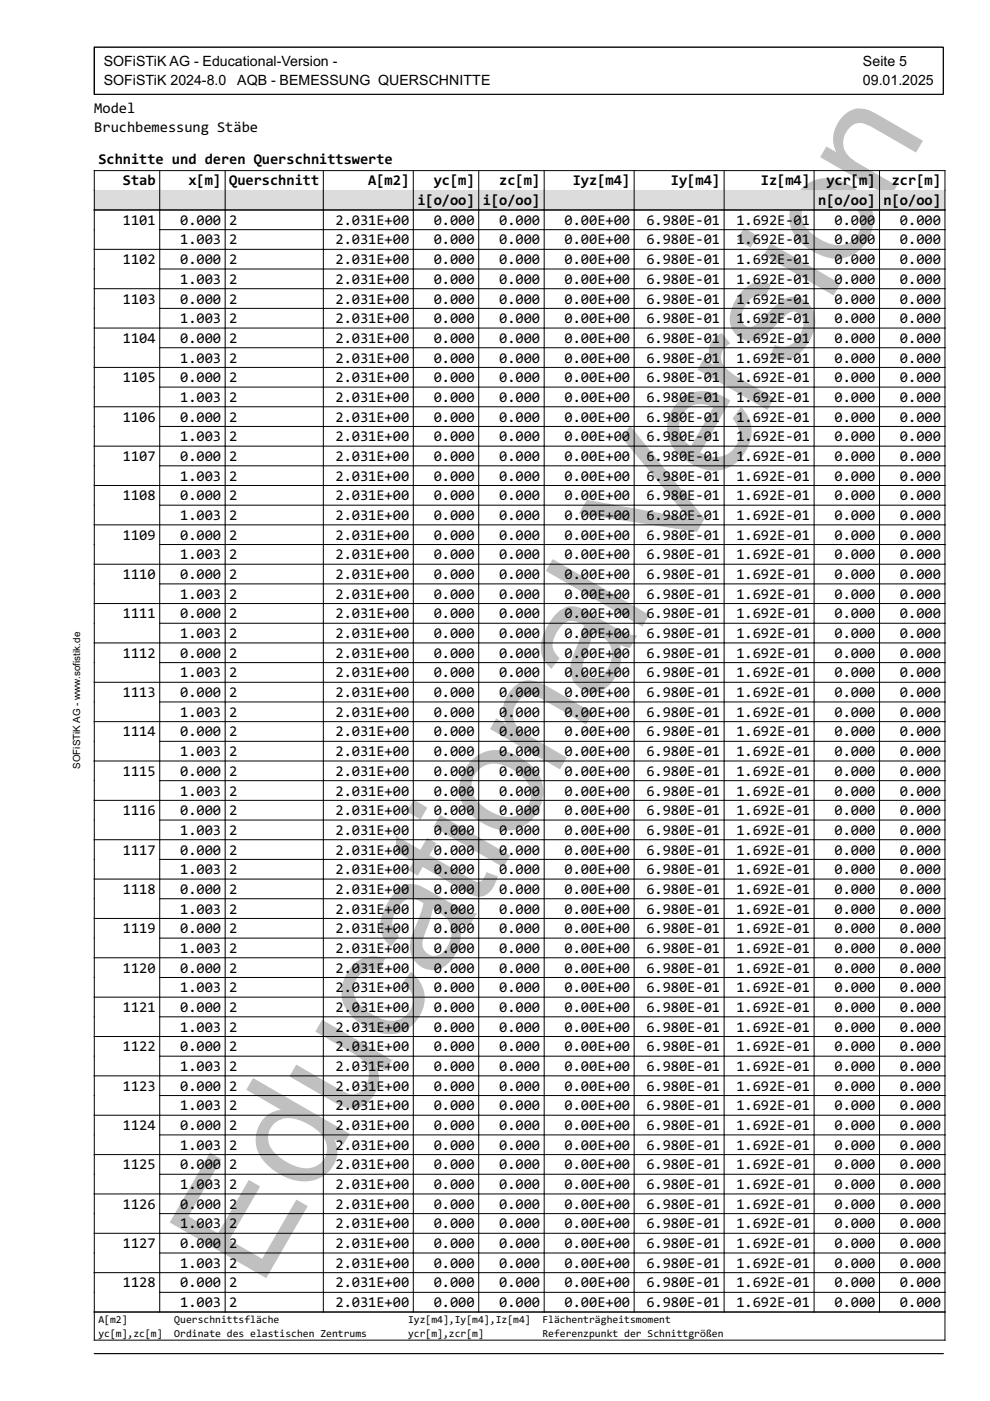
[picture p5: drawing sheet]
<svg xmlns="http://www.w3.org/2000/svg" width="210mm" height="297mm" viewBox="0 0 210 297" stroke-linecap="round" stroke-linejoin="round" font-family="sans-serif">
<defs><g id="words">
<text font-size="33" fill="#c0c0c0" x="55.1" y="273.3" transform="rotate(-60 55.1 273.3)">Educational Version</text>
<g font-size="3.2">
<text x="20" y="24">Model</text>
<text x="20" y="28">Bruchbemessung Stäbe</text>
<text x="20.9" y="34.7">Schnitte und deren Querschnittswerte</text>
<text x="26.1" y="39.3">Stab</text>
<text x="39.9" y="39.3">x[m]</text>
<text x="48.6" y="39.3">Querschnitt</text>
<text x="78.1" y="39.3">A[m2]</text>
<text x="92" y="39.3">yc[m]</text>
<text x="105.8" y="39.3">zc[m]</text>
<text x="121.4" y="39.3">Iyz[m4]</text>
<text x="142.3" y="39.3">Iy[m4]</text>
<text x="161.3" y="39.3">Iz[m4]</text>
<text x="175.2" y="39.3">ycr[m]</text>
<text x="189.1" y="39.3">zcr[m]</text>
<text x="26.1" y="47.7">1101</text>
<text x="38.2" y="47.7">0.000</text>
<text x="48.6" y="47.7">2</text>
<text x="71.2" y="47.7">2.031E+00</text>
<text x="88.5" y="43.5">i[o/oo]</text>
<text x="92" y="47.7">0.000</text>
<text x="102.4" y="43.5">i[o/oo]</text>
<text x="105.8" y="47.7">0.000</text>
<text x="119.7" y="47.7">0.00E+00</text>
<text x="137.1" y="47.7">6.980E-01</text>
<text x="156.1" y="47.7">1.692E-01</text>
<text x="173.5" y="43.5">n[o/oo]</text>
<text x="176.9" y="47.7">0.000</text>
<text x="187.3" y="43.5">n[o/oo]</text>
<text x="190.8" y="47.7">0.000</text>
<text x="38.2" y="51.8">1.003</text>
<text x="48.6" y="51.8">2</text>
<text x="71.2" y="51.8">2.031E+00</text>
<text x="92" y="51.8">0.000</text>
<text x="105.8" y="51.8">0.000</text>
<text x="119.7" y="51.8">0.00E+00</text>
<text x="137.1" y="51.8">6.980E-01</text>
<text x="156.1" y="51.8">1.692E-01</text>
<text x="176.9" y="51.8">0.000</text>
<text x="190.8" y="51.8">0.000</text>
<text x="26.1" y="56">1102</text>
<text x="38.2" y="56">0.000</text>
<text x="48.6" y="56">2</text>
<text x="71.2" y="56">2.031E+00</text>
<text x="92" y="56">0.000</text>
<text x="105.8" y="56">0.000</text>
<text x="119.7" y="56">0.00E+00</text>
<text x="137.1" y="56">6.980E-01</text>
<text x="156.1" y="56">1.692E-01</text>
<text x="176.9" y="56">0.000</text>
<text x="190.8" y="56">0.000</text>
<text x="26.1" y="64.4">1103</text>
<text x="38.2" y="60.2">1.003</text>
<text x="38.2" y="64.4">0.000</text>
<text x="48.6" y="60.2">2</text>
<text x="48.6" y="64.4">2</text>
<text x="71.2" y="60.2">2.031E+00</text>
<text x="71.2" y="64.4">2.031E+00</text>
<text x="92" y="60.2">0.000</text>
<text x="92" y="64.4">0.000</text>
<text x="105.8" y="60.2">0.000</text>
<text x="105.8" y="64.4">0.000</text>
<text x="119.7" y="60.2">0.00E+00</text>
<text x="119.7" y="64.4">0.00E+00</text>
<text x="137.1" y="60.2">6.980E-01</text>
<text x="137.1" y="64.4">6.980E-01</text>
<text x="156.1" y="60.2">1.692E-01</text>
<text x="156.1" y="64.4">1.692E-01</text>
<text x="176.9" y="60.2">0.000</text>
<text x="176.9" y="64.4">0.000</text>
<text x="190.8" y="60.2">0.000</text>
<text x="190.8" y="64.4">0.000</text>
<text x="38.2" y="68.5">1.003</text>
<text x="48.6" y="68.5">2</text>
<text x="71.2" y="68.5">2.031E+00</text>
<text x="92" y="68.5">0.000</text>
<text x="105.8" y="68.5">0.000</text>
<text x="119.7" y="68.5">0.00E+00</text>
<text x="137.1" y="68.5">6.980E-01</text>
<text x="156.1" y="68.5">1.692E-01</text>
<text x="176.9" y="68.5">0.000</text>
<text x="190.8" y="68.5">0.000</text>
<text x="26.1" y="72.7">1104</text>
<text x="38.2" y="72.7">0.000</text>
<text x="38.2" y="76.9">1.003</text>
<text x="48.6" y="72.7">2</text>
<text x="48.6" y="76.9">2</text>
<text x="71.2" y="72.7">2.031E+00</text>
<text x="71.2" y="76.9">2.031E+00</text>
<text x="92" y="72.7">0.000</text>
<text x="92" y="76.9">0.000</text>
<text x="105.8" y="72.7">0.000</text>
<text x="105.8" y="76.9">0.000</text>
<text x="119.7" y="72.7">0.00E+00</text>
<text x="119.7" y="76.9">0.00E+00</text>
<text x="137.1" y="72.7">6.980E-01</text>
<text x="137.1" y="76.9">6.980E-01</text>
<text x="156.1" y="72.7">1.692E-01</text>
<text x="156.1" y="76.9">1.692E-01</text>
<text x="176.9" y="72.7">0.000</text>
<text x="176.9" y="76.9">0.000</text>
<text x="190.8" y="72.7">0.000</text>
<text x="190.8" y="76.9">0.000</text>
<text x="26.1" y="81">1105</text>
<text x="38.2" y="81">0.000</text>
<text x="48.6" y="81">2</text>
<text x="71.2" y="81">2.031E+00</text>
<text x="92" y="81">0.000</text>
<text x="105.8" y="81">0.000</text>
<text x="119.7" y="81">0.00E+00</text>
<text x="137.1" y="81">6.980E-01</text>
<text x="156.1" y="81">1.692E-01</text>
<text x="176.9" y="81">0.000</text>
<text x="190.8" y="81">0.000</text>
<text x="26.1" y="89.4">1106</text>
<text x="38.2" y="85.2">1.003</text>
<text x="38.2" y="89.4">0.000</text>
<text x="48.6" y="85.2">2</text>
<text x="48.6" y="89.4">2</text>
<text x="71.2" y="85.2">2.031E+00</text>
<text x="71.2" y="89.4">2.031E+00</text>
<text x="92" y="85.2">0.000</text>
<text x="92" y="89.4">0.000</text>
<text x="105.8" y="85.2">0.000</text>
<text x="105.8" y="89.4">0.000</text>
<text x="119.7" y="85.2">0.00E+00</text>
<text x="119.7" y="89.4">0.00E+00</text>
<text x="137.1" y="85.2">6.980E-01</text>
<text x="137.1" y="89.4">6.980E-01</text>
<text x="156.1" y="85.2">1.692E-01</text>
<text x="156.1" y="89.4">1.692E-01</text>
<text x="176.9" y="85.2">0.000</text>
<text x="176.9" y="89.4">0.000</text>
<text x="190.8" y="85.2">0.000</text>
<text x="190.8" y="89.4">0.000</text>
<text x="38.2" y="93.6">1.003</text>
<text x="48.6" y="93.6">2</text>
<text x="71.2" y="93.6">2.031E+00</text>
<text x="92" y="93.6">0.000</text>
<text x="105.8" y="93.6">0.000</text>
<text x="119.7" y="93.6">0.00E+00</text>
<text x="137.1" y="93.6">6.980E-01</text>
<text x="156.1" y="93.6">1.692E-01</text>
<text x="176.9" y="93.6">0.000</text>
<text x="190.8" y="93.6">0.000</text>
<text x="26.1" y="97.7">1107</text>
<text x="38.2" y="97.7">0.000</text>
<text x="38.2" y="101.9">1.003</text>
<text x="48.6" y="97.7">2</text>
<text x="48.6" y="101.9">2</text>
<text x="71.2" y="97.7">2.031E+00</text>
<text x="71.2" y="101.9">2.031E+00</text>
<text x="92" y="97.7">0.000</text>
<text x="92" y="101.9">0.000</text>
<text x="105.8" y="97.7">0.000</text>
<text x="105.8" y="101.9">0.000</text>
<text x="119.7" y="97.7">0.00E+00</text>
<text x="119.7" y="101.9">0.00E+00</text>
<text x="137.1" y="97.7">6.980E-01</text>
<text x="137.1" y="101.9">6.980E-01</text>
<text x="156.1" y="97.7">1.692E-01</text>
<text x="156.1" y="101.9">1.692E-01</text>
<text x="176.9" y="97.7">0.000</text>
<text x="176.9" y="101.9">0.000</text>
<text x="190.8" y="97.7">0.000</text>
<text x="190.8" y="101.9">0.000</text>
<text x="26.1" y="106.1">1108</text>
<text x="38.2" y="106.1">0.000</text>
<text x="48.6" y="106.1">2</text>
<text x="71.2" y="106.1">2.031E+00</text>
<text x="92" y="106.1">0.000</text>
<text x="105.8" y="106.1">0.000</text>
<text x="119.7" y="106.1">0.00E+00</text>
<text x="137.1" y="106.1">6.980E-01</text>
<text x="156.1" y="106.1">1.692E-01</text>
<text x="176.9" y="106.1">0.000</text>
<text x="190.8" y="106.1">0.000</text>
<text x="38.2" y="110.3">1.003</text>
<text x="48.6" y="110.3">2</text>
<text x="71.2" y="110.3">2.031E+00</text>
<text x="92" y="110.3">0.000</text>
<text x="105.8" y="110.3">0.000</text>
<text x="119.7" y="110.3">0.00E+00</text>
<text x="137.1" y="110.3">6.980E-01</text>
<text x="156.1" y="110.3">1.692E-01</text>
<text x="176.9" y="110.3">0.000</text>
<text x="190.8" y="110.3">0.000</text>
<text x="26.1" y="114.4">1109</text>
<text x="38.2" y="114.4">0.000</text>
<text x="38.2" y="118.6">1.003</text>
<text x="48.6" y="114.4">2</text>
<text x="48.6" y="118.6">2</text>
<text x="71.2" y="114.4">2.031E+00</text>
<text x="71.2" y="118.6">2.031E+00</text>
<text x="92" y="114.4">0.000</text>
<text x="92" y="118.6">0.000</text>
<text x="105.8" y="114.4">0.000</text>
<text x="105.8" y="118.6">0.000</text>
<text x="119.7" y="114.4">0.00E+00</text>
<text x="119.7" y="118.6">0.00E+00</text>
<text x="137.1" y="114.4">6.980E-01</text>
<text x="137.1" y="118.6">6.980E-01</text>
<text x="156.1" y="114.4">1.692E-01</text>
<text x="156.1" y="118.6">1.692E-01</text>
<text x="176.9" y="114.4">0.000</text>
<text x="176.9" y="118.6">0.000</text>
<text x="190.8" y="114.4">0.000</text>
<text x="190.8" y="118.6">0.000</text>
<text x="26.1" y="122.8">1110</text>
<text x="38.2" y="122.8">0.000</text>
<text x="48.6" y="122.8">2</text>
<text x="71.2" y="122.8">2.031E+00</text>
<text x="92" y="122.8">0.000</text>
<text x="105.8" y="122.8">0.000</text>
<text x="119.7" y="122.8">0.00E+00</text>
<text x="137.1" y="122.8">6.980E-01</text>
<text x="156.1" y="122.8">1.692E-01</text>
<text x="176.9" y="122.8">0.000</text>
<text x="190.8" y="122.8">0.000</text>
<text x="26.1" y="131.1">1111</text>
<text x="38.2" y="126.9">1.003</text>
<text x="38.2" y="131.1">0.000</text>
<text x="48.6" y="126.9">2</text>
<text x="48.6" y="131.1">2</text>
<text x="71.2" y="126.9">2.031E+00</text>
<text x="71.2" y="131.1">2.031E+00</text>
<text x="92" y="126.9">0.000</text>
<text x="92" y="131.1">0.000</text>
<text x="105.8" y="126.9">0.000</text>
<text x="105.8" y="131.1">0.000</text>
<text x="119.7" y="126.9">0.00E+00</text>
<text x="119.7" y="131.1">0.00E+00</text>
<text x="137.1" y="126.9">6.980E-01</text>
<text x="137.1" y="131.1">6.980E-01</text>
<text x="156.1" y="126.9">1.692E-01</text>
<text x="156.1" y="131.1">1.692E-01</text>
<text x="176.9" y="126.9">0.000</text>
<text x="176.9" y="131.1">0.000</text>
<text x="190.8" y="126.9">0.000</text>
<text x="190.8" y="131.1">0.000</text>
<text x="38.2" y="135.3">1.003</text>
<text x="48.6" y="135.3">2</text>
<text x="71.2" y="135.3">2.031E+00</text>
<text x="92" y="135.3">0.000</text>
<text x="105.8" y="135.3">0.000</text>
<text x="119.7" y="135.3">0.00E+00</text>
<text x="137.1" y="135.3">6.980E-01</text>
<text x="156.1" y="135.3">1.692E-01</text>
<text x="176.9" y="135.3">0.000</text>
<text x="190.8" y="135.3">0.000</text>
<text x="26.1" y="139.5">1112</text>
<text x="38.2" y="139.5">0.000</text>
<text x="38.2" y="143.6">1.003</text>
<text x="48.6" y="139.5">2</text>
<text x="48.6" y="143.6">2</text>
<text x="71.2" y="139.5">2.031E+00</text>
<text x="71.2" y="143.6">2.031E+00</text>
<text x="92" y="139.5">0.000</text>
<text x="92" y="143.6">0.000</text>
<text x="105.8" y="139.5">0.000</text>
<text x="105.8" y="143.6">0.000</text>
<text x="119.7" y="139.5">0.00E+00</text>
<text x="119.7" y="143.6">0.00E+00</text>
<text x="137.1" y="139.5">6.980E-01</text>
<text x="137.1" y="143.6">6.980E-01</text>
<text x="156.1" y="139.5">1.692E-01</text>
<text x="156.1" y="143.6">1.692E-01</text>
<text x="176.9" y="139.5">0.000</text>
<text x="176.9" y="143.6">0.000</text>
<text x="190.8" y="139.5">0.000</text>
<text x="190.8" y="143.6">0.000</text>
<text x="26.1" y="147.8">1113</text>
<text x="38.2" y="147.8">0.000</text>
<text x="48.6" y="147.8">2</text>
<text x="71.2" y="147.8">2.031E+00</text>
<text x="92" y="147.8">0.000</text>
<text x="105.8" y="147.8">0.000</text>
<text x="119.7" y="147.8">0.00E+00</text>
<text x="137.1" y="147.8">6.980E-01</text>
<text x="156.1" y="147.8">1.692E-01</text>
<text x="176.9" y="147.8">0.000</text>
<text x="190.8" y="147.8">0.000</text>
<text x="38.2" y="152">1.003</text>
<text x="48.6" y="152">2</text>
<text x="71.2" y="152">2.031E+00</text>
<text x="92" y="152">0.000</text>
<text x="105.8" y="152">0.000</text>
<text x="119.7" y="152">0.00E+00</text>
<text x="137.1" y="152">6.980E-01</text>
<text x="156.1" y="152">1.692E-01</text>
<text x="176.9" y="152">0.000</text>
<text x="190.8" y="152">0.000</text>
<text x="26.1" y="156.1">1114</text>
<text x="38.2" y="156.1">0.000</text>
<text x="38.2" y="160.3">1.003</text>
<text x="48.6" y="156.1">2</text>
<text x="48.6" y="160.3">2</text>
<text x="71.2" y="156.1">2.031E+00</text>
<text x="71.2" y="160.3">2.031E+00</text>
<text x="92" y="156.1">0.000</text>
<text x="92" y="160.3">0.000</text>
<text x="105.8" y="156.1">0.000</text>
<text x="105.8" y="160.3">0.000</text>
<text x="119.7" y="156.1">0.00E+00</text>
<text x="119.7" y="160.3">0.00E+00</text>
<text x="137.1" y="156.1">6.980E-01</text>
<text x="137.1" y="160.3">6.980E-01</text>
<text x="156.1" y="156.1">1.692E-01</text>
<text x="156.1" y="160.3">1.692E-01</text>
<text x="176.9" y="156.1">0.000</text>
<text x="176.9" y="160.3">0.000</text>
<text x="190.8" y="156.1">0.000</text>
<text x="190.8" y="160.3">0.000</text>
<text x="26.1" y="164.5">1115</text>
<text x="38.2" y="164.5">0.000</text>
<text x="48.6" y="164.5">2</text>
<text x="71.2" y="164.5">2.031E+00</text>
<text x="92" y="164.5">0.000</text>
<text x="105.8" y="164.5">0.000</text>
<text x="119.7" y="164.5">0.00E+00</text>
<text x="137.1" y="164.5">6.980E-01</text>
<text x="156.1" y="164.5">1.692E-01</text>
<text x="176.9" y="164.5">0.000</text>
<text x="190.8" y="164.5">0.000</text>
<text x="26.1" y="172.8">1116</text>
<text x="38.2" y="168.7">1.003</text>
<text x="38.2" y="172.8">0.000</text>
<text x="48.6" y="168.7">2</text>
<text x="48.6" y="172.8">2</text>
<text x="71.2" y="168.7">2.031E+00</text>
<text x="71.2" y="172.8">2.031E+00</text>
<text x="92" y="168.7">0.000</text>
<text x="92" y="172.8">0.000</text>
<text x="105.8" y="168.7">0.000</text>
<text x="105.8" y="172.8">0.000</text>
<text x="119.7" y="168.7">0.00E+00</text>
<text x="119.7" y="172.8">0.00E+00</text>
<text x="137.1" y="168.7">6.980E-01</text>
<text x="137.1" y="172.8">6.980E-01</text>
<text x="156.1" y="168.7">1.692E-01</text>
<text x="156.1" y="172.8">1.692E-01</text>
<text x="176.9" y="168.7">0.000</text>
<text x="176.9" y="172.8">0.000</text>
<text x="190.8" y="168.7">0.000</text>
<text x="190.8" y="172.8">0.000</text>
<text x="38.2" y="177">1.003</text>
<text x="48.6" y="177">2</text>
<text x="71.2" y="177">2.031E+00</text>
<text x="92" y="177">0.000</text>
<text x="105.8" y="177">0.000</text>
<text x="119.7" y="177">0.00E+00</text>
<text x="137.1" y="177">6.980E-01</text>
<text x="156.1" y="177">1.692E-01</text>
<text x="176.9" y="177">0.000</text>
<text x="190.8" y="177">0.000</text>
<text x="26.1" y="181.2">1117</text>
<text x="38.2" y="181.2">0.000</text>
<text x="38.2" y="185.4">1.003</text>
<text x="48.6" y="181.2">2</text>
<text x="48.6" y="185.4">2</text>
<text x="71.2" y="181.2">2.031E+00</text>
<text x="71.2" y="185.4">2.031E+00</text>
<text x="92" y="181.2">0.000</text>
<text x="92" y="185.4">0.000</text>
<text x="105.8" y="181.2">0.000</text>
<text x="105.8" y="185.4">0.000</text>
<text x="119.7" y="181.2">0.00E+00</text>
<text x="119.7" y="185.4">0.00E+00</text>
<text x="137.1" y="181.2">6.980E-01</text>
<text x="137.1" y="185.4">6.980E-01</text>
<text x="156.1" y="181.2">1.692E-01</text>
<text x="156.1" y="185.4">1.692E-01</text>
<text x="176.9" y="181.2">0.000</text>
<text x="176.9" y="185.4">0.000</text>
<text x="190.8" y="181.2">0.000</text>
<text x="190.8" y="185.4">0.000</text>
<text x="26.1" y="189.5">1118</text>
<text x="38.2" y="189.5">0.000</text>
<text x="48.6" y="189.5">2</text>
<text x="71.2" y="189.5">2.031E+00</text>
<text x="92" y="189.5">0.000</text>
<text x="105.8" y="189.5">0.000</text>
<text x="119.7" y="189.5">0.00E+00</text>
<text x="137.1" y="189.5">6.980E-01</text>
<text x="156.1" y="189.5">1.692E-01</text>
<text x="176.9" y="189.5">0.000</text>
<text x="190.8" y="189.5">0.000</text>
<text x="26.1" y="197.9">1119</text>
<text x="38.2" y="193.7">1.003</text>
<text x="38.2" y="197.9">0.000</text>
<text x="48.6" y="193.7">2</text>
<text x="48.6" y="197.9">2</text>
<text x="71.2" y="193.7">2.031E+00</text>
<text x="71.2" y="197.9">2.031E+00</text>
<text x="92" y="193.7">0.000</text>
<text x="92" y="197.9">0.000</text>
<text x="105.8" y="193.7">0.000</text>
<text x="105.8" y="197.9">0.000</text>
<text x="119.7" y="193.7">0.00E+00</text>
<text x="119.7" y="197.9">0.00E+00</text>
<text x="137.1" y="193.7">6.980E-01</text>
<text x="137.1" y="197.9">6.980E-01</text>
<text x="156.1" y="193.7">1.692E-01</text>
<text x="156.1" y="197.9">1.692E-01</text>
<text x="176.9" y="193.7">0.000</text>
<text x="176.9" y="197.9">0.000</text>
<text x="190.8" y="193.7">0.000</text>
<text x="190.8" y="197.9">0.000</text>
<text x="38.2" y="202">1.003</text>
<text x="48.6" y="202">2</text>
<text x="71.2" y="202">2.031E+00</text>
<text x="92" y="202">0.000</text>
<text x="105.8" y="202">0.000</text>
<text x="119.7" y="202">0.00E+00</text>
<text x="137.1" y="202">6.980E-01</text>
<text x="156.1" y="202">1.692E-01</text>
<text x="176.9" y="202">0.000</text>
<text x="190.8" y="202">0.000</text>
<text x="26.1" y="206.2">1120</text>
<text x="38.2" y="206.2">0.000</text>
<text x="48.6" y="206.2">2</text>
<text x="71.2" y="206.2">2.031E+00</text>
<text x="92" y="206.2">0.000</text>
<text x="105.8" y="206.2">0.000</text>
<text x="119.7" y="206.2">0.00E+00</text>
<text x="137.1" y="206.2">6.980E-01</text>
<text x="156.1" y="206.2">1.692E-01</text>
<text x="176.9" y="206.2">0.000</text>
<text x="190.8" y="206.2">0.000</text>
<text x="26.1" y="214.6">1121</text>
<text x="38.2" y="210.4">1.003</text>
<text x="38.2" y="214.6">0.000</text>
<text x="48.6" y="210.4">2</text>
<text x="48.6" y="214.6">2</text>
<text x="71.2" y="210.4">2.031E+00</text>
<text x="71.2" y="214.6">2.031E+00</text>
<text x="92" y="210.4">0.000</text>
<text x="92" y="214.6">0.000</text>
<text x="105.8" y="210.4">0.000</text>
<text x="105.8" y="214.6">0.000</text>
<text x="119.7" y="210.4">0.00E+00</text>
<text x="119.7" y="214.6">0.00E+00</text>
<text x="137.1" y="210.4">6.980E-01</text>
<text x="137.1" y="214.6">6.980E-01</text>
<text x="156.1" y="210.4">1.692E-01</text>
<text x="156.1" y="214.6">1.692E-01</text>
<text x="176.9" y="210.4">0.000</text>
<text x="176.9" y="214.6">0.000</text>
<text x="190.8" y="210.4">0.000</text>
<text x="190.8" y="214.6">0.000</text>
<text x="38.2" y="218.7">1.003</text>
<text x="48.6" y="218.7">2</text>
<text x="71.2" y="218.7">2.031E+00</text>
<text x="92" y="218.7">0.000</text>
<text x="105.8" y="218.7">0.000</text>
<text x="119.7" y="218.7">0.00E+00</text>
<text x="137.1" y="218.7">6.980E-01</text>
<text x="156.1" y="218.7">1.692E-01</text>
<text x="176.9" y="218.7">0.000</text>
<text x="190.8" y="218.7">0.000</text>
<text x="26.1" y="222.9">1122</text>
<text x="38.2" y="222.9">0.000</text>
<text x="38.2" y="227.1">1.003</text>
<text x="48.6" y="222.9">2</text>
<text x="48.6" y="227.1">2</text>
<text x="71.2" y="222.9">2.031E+00</text>
<text x="71.2" y="227.1">2.031E+00</text>
<text x="92" y="222.9">0.000</text>
<text x="92" y="227.1">0.000</text>
<text x="105.8" y="222.9">0.000</text>
<text x="105.8" y="227.1">0.000</text>
<text x="119.7" y="222.9">0.00E+00</text>
<text x="119.7" y="227.1">0.00E+00</text>
<text x="137.1" y="222.9">6.980E-01</text>
<text x="137.1" y="227.1">6.980E-01</text>
<text x="156.1" y="222.9">1.692E-01</text>
<text x="156.1" y="227.1">1.692E-01</text>
<text x="176.9" y="222.9">0.000</text>
<text x="176.9" y="227.1">0.000</text>
<text x="190.8" y="222.9">0.000</text>
<text x="190.8" y="227.1">0.000</text>
<text x="26.1" y="231.2">1123</text>
<text x="38.2" y="231.2">0.000</text>
<text x="48.6" y="231.2">2</text>
<text x="71.2" y="231.2">2.031E+00</text>
<text x="92" y="231.2">0.000</text>
<text x="105.8" y="231.2">0.000</text>
<text x="119.7" y="231.2">0.00E+00</text>
<text x="137.1" y="231.2">6.980E-01</text>
<text x="156.1" y="231.2">1.692E-01</text>
<text x="176.9" y="231.2">0.000</text>
<text x="190.8" y="231.2">0.000</text>
<text x="26.1" y="239.6">1124</text>
<text x="38.2" y="235.4">1.003</text>
<text x="38.2" y="239.6">0.000</text>
<text x="48.6" y="235.4">2</text>
<text x="48.6" y="239.6">2</text>
<text x="71.2" y="235.4">2.031E+00</text>
<text x="71.2" y="239.6">2.031E+00</text>
<text x="92" y="235.4">0.000</text>
<text x="92" y="239.6">0.000</text>
<text x="105.8" y="235.4">0.000</text>
<text x="105.8" y="239.6">0.000</text>
<text x="119.7" y="235.4">0.00E+00</text>
<text x="119.7" y="239.6">0.00E+00</text>
<text x="137.1" y="235.4">6.980E-01</text>
<text x="137.1" y="239.6">6.980E-01</text>
<text x="156.1" y="235.4">1.692E-01</text>
<text x="156.1" y="239.6">1.692E-01</text>
<text x="176.9" y="235.4">0.000</text>
<text x="176.9" y="239.6">0.000</text>
<text x="190.8" y="235.4">0.000</text>
<text x="190.8" y="239.6">0.000</text>
<text x="38.2" y="243.8">1.003</text>
<text x="48.6" y="243.8">2</text>
<text x="71.2" y="243.8">2.031E+00</text>
<text x="92" y="243.8">0.000</text>
<text x="105.8" y="243.8">0.000</text>
<text x="119.7" y="243.8">0.00E+00</text>
<text x="137.1" y="243.8">6.980E-01</text>
<text x="156.1" y="243.8">1.692E-01</text>
<text x="176.9" y="243.8">0.000</text>
<text x="190.8" y="243.8">0.000</text>
<text x="26.1" y="247.9">1125</text>
<text x="38.2" y="247.9">0.000</text>
<text x="48.6" y="247.9">2</text>
<text x="71.2" y="247.9">2.031E+00</text>
<text x="92" y="247.9">0.000</text>
<text x="105.8" y="247.9">0.000</text>
<text x="119.7" y="247.9">0.00E+00</text>
<text x="137.1" y="247.9">6.980E-01</text>
<text x="156.1" y="247.9">1.692E-01</text>
<text x="176.9" y="247.9">0.000</text>
<text x="190.8" y="247.9">0.000</text>
<text x="26.1" y="256.3">1126</text>
<text x="38.2" y="252.1">1.003</text>
<text x="38.2" y="256.3">0.000</text>
<text x="48.6" y="252.1">2</text>
<text x="48.6" y="256.3">2</text>
<text x="71.2" y="252.1">2.031E+00</text>
<text x="71.2" y="256.3">2.031E+00</text>
<text x="92" y="252.1">0.000</text>
<text x="92" y="256.3">0.000</text>
<text x="105.8" y="252.1">0.000</text>
<text x="105.8" y="256.3">0.000</text>
<text x="119.7" y="252.1">0.00E+00</text>
<text x="119.7" y="256.3">0.00E+00</text>
<text x="137.1" y="252.1">6.980E-01</text>
<text x="137.1" y="256.3">6.980E-01</text>
<text x="156.1" y="252.1">1.692E-01</text>
<text x="156.1" y="256.3">1.692E-01</text>
<text x="176.9" y="252.1">0.000</text>
<text x="176.9" y="256.3">0.000</text>
<text x="190.8" y="252.1">0.000</text>
<text x="190.8" y="256.3">0.000</text>
<text x="38.2" y="260.5">1.003</text>
<text x="48.6" y="260.5">2</text>
<text x="71.2" y="260.5">2.031E+00</text>
<text x="92" y="260.5">0.000</text>
<text x="105.8" y="260.5">0.000</text>
<text x="119.7" y="260.5">0.00E+00</text>
<text x="137.1" y="260.5">6.980E-01</text>
<text x="156.1" y="260.5">1.692E-01</text>
<text x="176.9" y="260.5">0.000</text>
<text x="190.8" y="260.5">0.000</text>
<text x="26.1" y="264.6">1127</text>
<text x="38.2" y="264.6">0.000</text>
<text x="38.2" y="268.8">1.003</text>
<text x="48.6" y="264.6">2</text>
<text x="48.6" y="268.8">2</text>
<text x="71.2" y="264.6">2.031E+00</text>
<text x="71.2" y="268.8">2.031E+00</text>
<text x="92" y="264.6">0.000</text>
<text x="92" y="268.8">0.000</text>
<text x="105.8" y="264.6">0.000</text>
<text x="105.8" y="268.8">0.000</text>
<text x="119.7" y="264.6">0.00E+00</text>
<text x="119.7" y="268.8">0.00E+00</text>
<text x="137.1" y="264.6">6.980E-01</text>
<text x="137.1" y="268.8">6.980E-01</text>
<text x="156.1" y="264.6">1.692E-01</text>
<text x="156.1" y="268.8">1.692E-01</text>
<text x="176.9" y="264.6">0.000</text>
<text x="176.9" y="268.8">0.000</text>
<text x="190.8" y="264.6">0.000</text>
<text x="190.8" y="268.8">0.000</text>
<text x="26.1" y="273">1128</text>
<text x="38.2" y="273">0.000</text>
<text x="48.6" y="273">2</text>
<text x="71.2" y="273">2.031E+00</text>
<text x="92" y="273">0.000</text>
<text x="105.8" y="273">0.000</text>
<text x="119.7" y="273">0.00E+00</text>
<text x="137.1" y="273">6.980E-01</text>
<text x="156.1" y="273">1.692E-01</text>
<text x="176.9" y="273">0.000</text>
<text x="190.8" y="273">0.000</text>
<text x="38.2" y="277.1">1.003</text>
<text x="48.6" y="277.1">2</text>
<text x="71.2" y="277.1">2.031E+00</text>
<text x="92" y="277.1">0.000</text>
<text x="105.8" y="277.1">0.000</text>
<text x="119.7" y="277.1">0.00E+00</text>
<text x="137.1" y="277.1">6.980E-01</text>
<text x="156.1" y="277.1">1.692E-01</text>
<text x="176.9" y="277.1">0.000</text>
<text x="190.8" y="277.1">0.000</text>
</g>
<g font-size="3">
<text x="22" y="14">SOFiSTiK AG - Educational-Version -</text>
<text x="22" y="18">SOFiSTiK 2024-8.0</text>
<text x="50.3" y="18">AQB - BEMESSUNG QUERSCHNITTE</text>
<text x="183" y="14">Seite 5</text>
<text x="183" y="18">09.01.2025</text>
</g>
<g font-size="2.3">
<text x="20.9" y="280.4">A[m2]</text>
<text x="37" y="280.4">Querschnittsfläche</text>
<text x="86.5" y="280.4">Iyz[m4],Iy[m4],Iz[m4]</text>
<text x="115" y="280.4">Flächenträgheitsmoment</text>
<text x="20.9" y="283.4">yc[m],zc[m]</text>
<text x="37" y="283.4">Ordinate des elastischen Zentrums</text>
<text x="86.5" y="283.4">ycr[m],zcr[m]</text>
<text x="115" y="283.4">Referenzpunkt der Schnittgrößen</text>
</g>
<text font-size="2.1" x="17" y="163" transform="rotate(-90 17 163)">SOFiSTiK AG - www.sofistik.de</text>
</g></defs>
<g fill="none" stroke="#000" stroke-width=".21">
<path d="M20 10h180v10h-180zM33.9 36.2v4.1M47.7 36.2v4.1M68.6 36.2v4.1M87.6 36.2v4.1M101.5 36.2v4.1M115.4 36.2v4.1M134.5 36.2v4.1M153.5 36.2v4.1M172.6 36.2v4.1M186.5 36.2v4.1M20 40.3v-4.1h180.4v4.1"/>
<path d="M20 287h180"/>
</g>
<path d="M20 40.3h180.4v4.2h-180.4z" fill="#dcdcdc"/>
<g fill="none" stroke="#000" stroke-width=".21">
<path d="M20 40.3v243.8h180.4v-243.8M20 44.5h180.4M20 52.9h180.4M33.9 40.3v237.9M33.9 48.7h166.5M33.9 57h166.5M47.7 40.3v237.9M68.6 40.3v237.9M87.6 40.3v237.9M101.5 40.3v237.9M115.4 40.3v237.9M134.5 40.3v237.9"/>
<path d="M153.5 40.3v237.9M172.6 40.3v237.9M186.5 40.3v237.9M20 61.2h180.4M20 69.6h180.4M20 77.9h180.4M33.9 65.4h166.5M33.9 73.7h166.5M20 86.2h180.4M20 94.6h180.4M33.9 82.1h166.5M33.9 90.4h166.5"/>
<path d="M33.9 98.8h166.5M20 102.9h180.4M20 111.3h180.4M20 119.6h180.4M33.9 107.1h166.5M33.9 115.5h166.5M20 128h180.4M20 136.3h180.4M33.9 123.8h166.5M33.9 132.1h166.5M20 144.7h180.4M20 153h180.4"/>
<path d="M33.9 140.5h166.5M33.9 148.8h166.5M33.9 157.2h166.5M20 161.3h180.4M20 169.7h180.4M20 178h180.4M33.9 165.5h166.5M33.9 173.9h166.5M20 186.4h180.4M20 194.7h180.4M33.9 182.2h166.5M33.9 190.6h166.5"/>
<path d="M33.9 198.9h166.5M20 203.1h180.4M20 211.4h180.4M20 219.8h180.4M33.9 207.2h166.5M33.9 215.6h166.5M20 228.1h180.4M20 236.4h180.4M33.9 223.9h166.5M33.9 232.3h166.5M20 244.8h180.4M20 253.1h180.4"/>
<path d="M33.9 240.6h166.5M33.9 249h166.5M33.9 257.3h166.5M20 261.5h180.4M20 269.8h180.4M20 278.2h180.4M33.9 265.7h166.5M33.9 274h166.5"/>
</g>
<use href="#words"/>
</svg>
